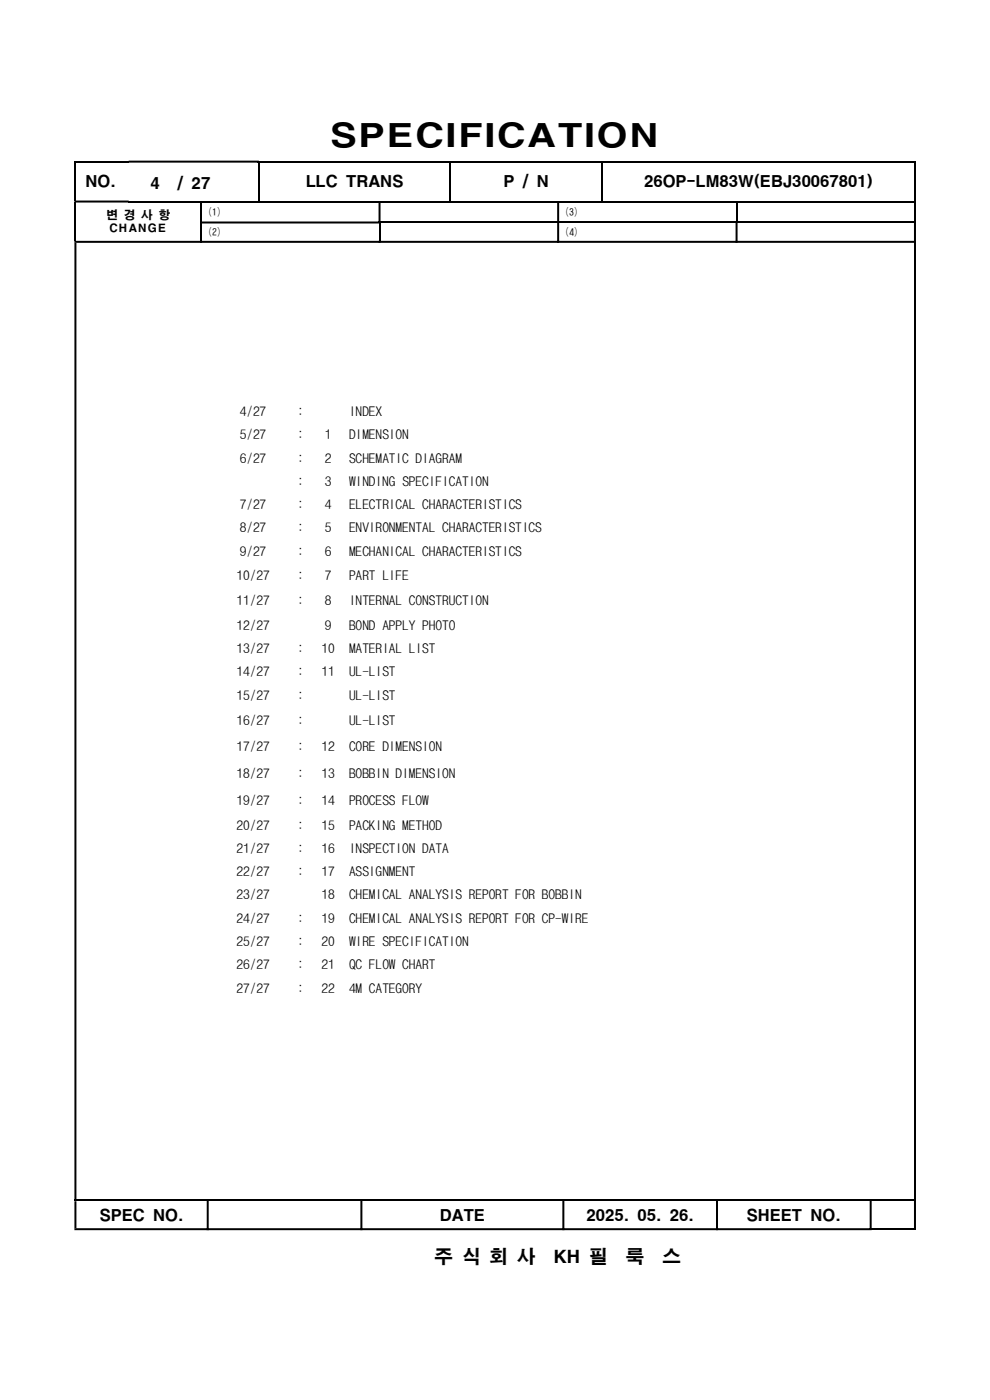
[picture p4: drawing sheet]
<svg xmlns="http://www.w3.org/2000/svg" width="210mm" height="297mm" viewBox="0 0 210 297" stroke-linecap="round" stroke-linejoin="round" font-family="sans-serif">
<defs><g id="words">
<text font-size="7.1" x="70.1" y="31.2">SPECIFICATION</text>
<g font-size="3.9">
<text x="92.2" y="267.8">주 식 회 사</text>
<text x="117.4" y="267.8">KH 필</text>
<text x="132.8" y="267.8">룩</text>
<text x="140.5" y="267.8">스</text>
</g>
<g font-size="3.5">
<text x="18.1" y="39.8">NO.</text>
<text x="32" y="40.1">4</text>
<text x="37.7" y="40.1">/ 27</text>
<text x="64.9" y="39.8">LLC TRANS</text>
<text x="106.8" y="39.8">P / N</text>
<text x="136.6" y="39.8">26OP-LM83W(EBJ30067801)</text>
<text x="21.2" y="259">SPEC NO.</text>
<text x="93.3" y="259">DATE</text>
<text x="124.4" y="259">2025. 05. 26.</text>
<text x="158.4" y="259">SHEET NO.</text>
</g>
<g font-size="2.8">
<text x="50.8" y="88.3">4/27</text>
<text x="63" y="88.3">:</text>
<text x="74" y="88.3">INDEX</text>
<text x="50.8" y="93.2">5/27</text>
<text x="63" y="93.2">:</text>
<text x="68.9" y="93.2">1</text>
<text x="74" y="93.2">DIMENSION</text>
<text x="50.8" y="98.1">6/27</text>
<text x="63" y="98.1">:</text>
<text x="68.9" y="98.1">2</text>
<text x="74" y="98.1">SCHEMATIC DIAGRAM</text>
<text x="63" y="103.1">:</text>
<text x="68.9" y="103.1">3</text>
<text x="74" y="103.1">WINDING SPECIFICATION</text>
<text x="50.8" y="108">7/27</text>
<text x="50.8" y="112.9">8/27</text>
<text x="63" y="108">:</text>
<text x="63" y="112.9">:</text>
<text x="68.9" y="108">4</text>
<text x="68.9" y="112.9">5</text>
<text x="74" y="108">ELECTRICAL CHARACTERISTICS</text>
<text x="74" y="112.9">ENVIRONMENTAL CHARACTERISTICS</text>
<text x="50.8" y="118">9/27</text>
<text x="63" y="118">:</text>
<text x="68.9" y="118">6</text>
<text x="74" y="118">MECHANICAL CHARACTERISTICS</text>
<text x="50.2" y="123.1">10/27</text>
<text x="63" y="123.1">:</text>
<text x="68.9" y="123.1">7</text>
<text x="74" y="123.1">PART LIFE</text>
<text x="50.2" y="128.4">11/27</text>
<text x="63" y="128.4">:</text>
<text x="68.9" y="128.4">8</text>
<text x="74" y="128.4">INTERNAL CONSTRUCTION</text>
<text x="50.2" y="133.6">12/27</text>
<text x="68.9" y="133.6">9</text>
<text x="74" y="133.6">BOND APPLY PHOTO</text>
<text x="50.2" y="138.6">13/27</text>
<text x="50.2" y="143.5">14/27</text>
<text x="63" y="138.6">:</text>
<text x="63" y="143.5">:</text>
<text x="68.2" y="138.6">10</text>
<text x="68.2" y="143.5">11</text>
<text x="74" y="138.6">MATERIAL LIST</text>
<text x="74" y="143.5">UL-LIST</text>
<text x="50.2" y="148.5">15/27</text>
<text x="63" y="148.5">:</text>
<text x="74" y="148.5">UL-LIST</text>
<text x="50.2" y="153.8">16/27</text>
<text x="63" y="153.8">:</text>
<text x="74" y="153.8">UL-LIST</text>
<text x="50.2" y="159.4">17/27</text>
<text x="63" y="159.4">:</text>
<text x="68.2" y="159.4">12</text>
<text x="74" y="159.4">CORE DIMENSION</text>
<text x="50.2" y="165.1">18/27</text>
<text x="63" y="165.1">:</text>
<text x="68.2" y="165.1">13</text>
<text x="74" y="165.1">BOBBIN DIMENSION</text>
<text x="50.2" y="170.7">19/27</text>
<text x="63" y="170.7">:</text>
<text x="68.2" y="170.7">14</text>
<text x="74" y="170.7">PROCESS FLOW</text>
<text x="50.2" y="176">20/27</text>
<text x="63" y="176">:</text>
<text x="68.2" y="176">15</text>
<text x="74" y="176">PACKING METHOD</text>
<text x="50.2" y="180.9">21/27</text>
<text x="50.2" y="185.8">22/27</text>
<text x="63" y="180.9">:</text>
<text x="63" y="185.8">:</text>
<text x="68.2" y="180.9">16</text>
<text x="68.2" y="185.8">17</text>
<text x="74" y="180.9">INSPECTION DATA</text>
<text x="74" y="185.8">ASSIGNMENT</text>
<text x="50.2" y="190.8">23/27</text>
<text x="68.2" y="190.8">18</text>
<text x="74" y="190.8">CHEMICAL ANALYSIS REPORT FOR BOBBIN</text>
<text x="50.2" y="195.7">24/27</text>
<text x="63" y="195.7">:</text>
<text x="68.2" y="195.7">19</text>
<text x="74" y="195.7">CHEMICAL ANALYSIS REPORT FOR CP-WIRE</text>
<text x="50.2" y="200.7">25/27</text>
<text x="63" y="200.7">:</text>
<text x="68.2" y="200.7">20</text>
<text x="74" y="200.7">WIRE SPECIFICATION</text>
<text x="50.2" y="205.6">26/27</text>
<text x="63" y="205.6">:</text>
<text x="68.2" y="205.6">21</text>
<text x="74" y="205.6">QC FLOW CHART</text>
<text x="50.2" y="210.6">27/27</text>
<text x="63" y="210.6">:</text>
<text x="68.2" y="210.6">22</text>
<text x="74" y="210.6">4M CATEGORY</text>
</g>
<g font-size="2.5">
<text x="22.6" y="46.5">변 경 사 항</text>
<text x="44.3" y="45.8">⑴</text>
<text x="120" y="45.8">⑶</text>
<text x="23.2" y="49.3">CHANGE</text>
<text x="44.3" y="50.2">⑵</text>
<text x="120" y="50.2">⑷</text>
</g>
</g></defs>
<g fill="none" stroke="#000" stroke-width=".42">
<path d="M15.8 34.3h11.5M16 34.5v8M54.7 34.3h139.6M54.9 34.3v8.5M95.5 34.3v8.5M127.8 34.3v8.5M194.1 34.3v12.9M16 43v8.1M27.3 42.8h167M42.7 42.8v8.5M80.3 47.2h114M80.5 47.2v4.1"/>
<path d="M156.3 42.8v4.4M194.1 51.3v203.3M15.8 254.6h178.5M184.5 260.8h9.8"/>
</g>
<g fill="#000">
<path d="M15.8 42.5h11.5v.5h-11.5zM27.3 34.1h27.6v.4h-27.6z" fill-rule="evenodd"/>
<path d="M15.8 51.1h27.1v.4h-27.1zM80.3 42.8h.4v4.4h-.4z" fill-rule="evenodd"/>
<path d="M42.5 47h38.2v.4h-38.2zM118.2 42.8h.4v4.4h-.4z" fill-rule="evenodd"/>
<path d="M42.5 51.1h38.2v.4h-38.2zM118.2 47.2h.4v4.1h-.4z" fill-rule="evenodd"/>
<path d="M80.3 51.1h38.3v.4h-38.3zM156 47.2h.5v4.1h-.5z" fill-rule="evenodd"/>
<path d="M118.2 51.1h38.3v.4h-38.3zM193.9 47.2h.4v4.1h-.4z" fill-rule="evenodd"/>
<path d="M156 51.1h38.3v.4h-38.3zM15.8 51.5h.4v202.9h-.4z" fill-rule="evenodd"/>
<path d="M15.8 254.8h.4v5.8h-.4zM43.9 254.6h.4v6.2h-.4z" fill-rule="evenodd"/>
<path d="M15.8 260.6h28.5v.4h-28.5zM76.5 254.6h.4v6.2h-.4z" fill-rule="evenodd"/>
<path d="M43.9 260.6h33v.4h-33zM119.3 254.6h.4v6.2h-.4z" fill-rule="evenodd"/>
<path d="M76.5 260.6h43.2v.4h-43.2zM151.9 254.6h.4v6.2h-.4z" fill-rule="evenodd"/>
<path d="M119.3 260.6h33v.4h-33zM184.5 254.6h.4v6.2h-.4z" fill-rule="evenodd"/>
<path d="M151.9 260.6h33v.4h-33zM193.9 254.6h.4v6.2h-.4z" fill-rule="evenodd"/>
</g>
<use href="#words"/>
</svg>
